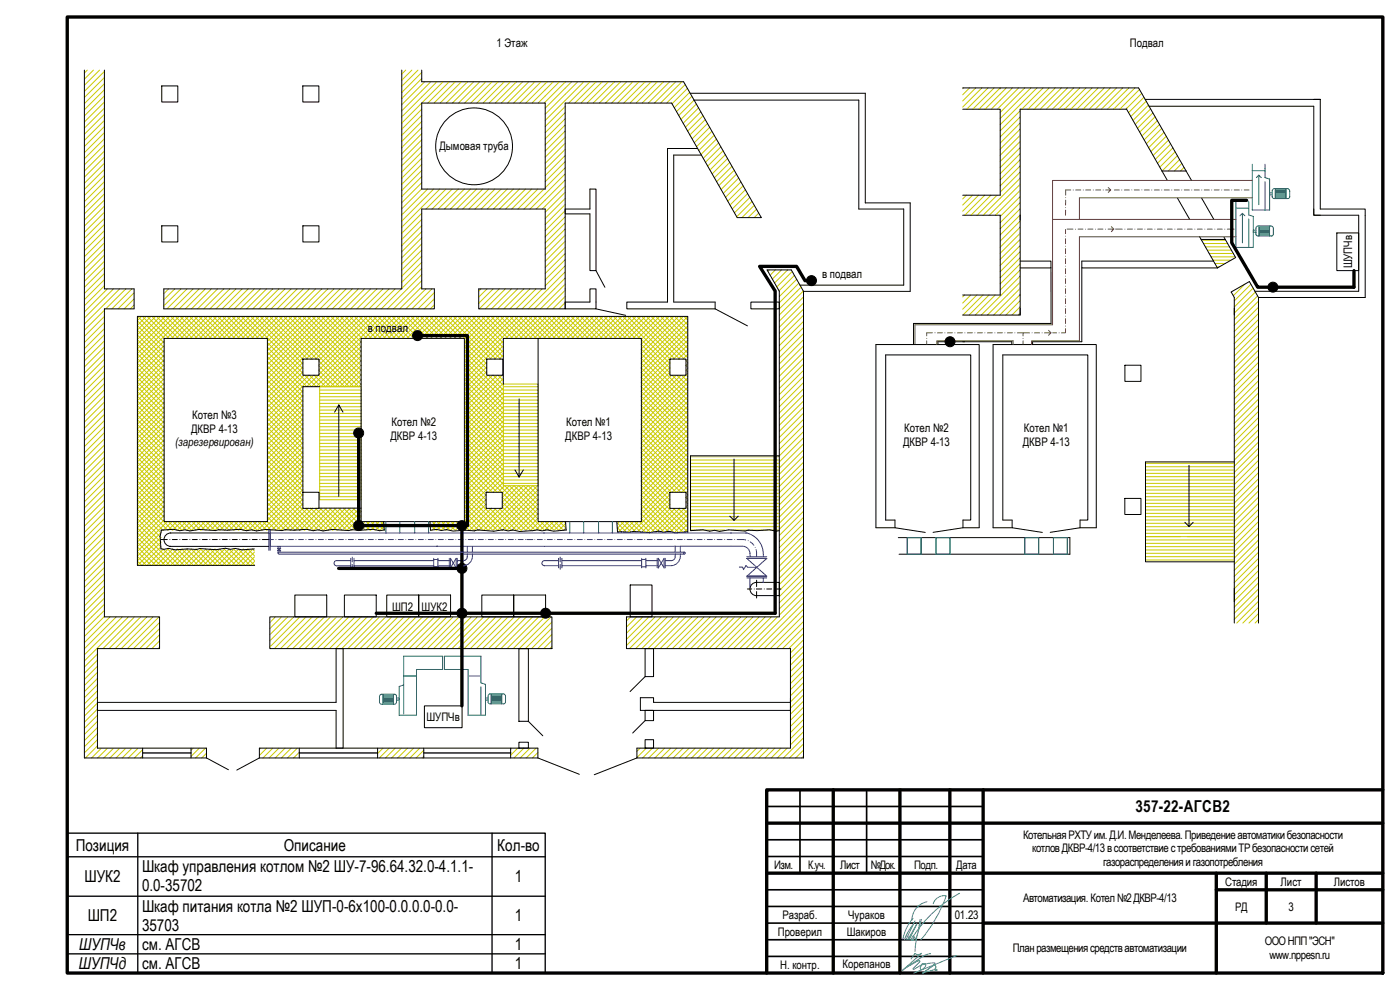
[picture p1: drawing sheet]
<svg xmlns="http://www.w3.org/2000/svg" width="420mm" height="297mm" viewBox="0 0 420 297" stroke-linecap="round" stroke-linejoin="round" font-family="sans-serif">
<defs><g id="words">
<g font-size="4.9">
<text x="340.8" y="243.7">357-22-АГСВ2</text>
<text x="22.7" y="255.5">Позиция</text>
<text x="85.2" y="255.5">Описание</text>
<text x="149.2" y="255.5">Кол-во</text>
<text x="42.6" y="261.7">Шкаф управления котлом №2 ШУ-7-96.64.32.0-4.1.1-</text>
<text x="25.3" y="264.6">ШУК2</text>
<text x="42.6" y="267.4">0.0-35702</text>
<text x="154.5" y="264.8">1</text>
<text x="42.6" y="273.5">Шкаф питания котла №2 ШУП-0-6х100-0.0.0.0-0.0-</text>
<text x="26.3" y="276.4">ШП2</text>
<text x="42.6" y="279.3">35703</text>
<text x="154.5" y="276.4">1</text>
<text x="23.7" y="285.1">ШУПЧв</text>
<text x="42.6" y="285.1">см. АГСВ</text>
<text x="154.5" y="285.1">1</text>
<text x="23.7" y="290.8">ШУПЧд</text>
<text x="42.6" y="290.8">см. АГСВ</text>
<text x="154.5" y="290.8">1</text>
</g>
<g font-size="3.5">
<text x="149" y="14">1 Этаж</text>
<text x="339.1" y="14">Подвал</text>
<text x="131.9" y="45.1">Дымовая труба</text>
<text x="246.7" y="83.5">в подвал</text>
<text x="405.8" y="80.5" transform="rotate(-90 405.8 80.5)">ШУПЧв</text>
<text x="110.4" y="99.5">в подвал</text>
<text x="57.7" y="125.7">Котел №3</text>
<text x="57.3" y="129.8">ДКВР 4-13</text>
<text x="117.2" y="132">ДКВР 4-13</text>
<text x="117.5" y="127.8">Котел №2</text>
<text x="169.6" y="132">ДКВР 4-13</text>
<text x="170" y="127.8">Котел №1</text>
<text x="271.4" y="129.7">Котел №2</text>
<text x="307.3" y="129.6">Котел №1</text>
<text x="52.6" y="134">(зарезервирован)</text>
<text x="271" y="133.8">ДКВР 4-13</text>
<text x="307" y="133.7">ДКВР 4-13</text>
<text x="117.7" y="183.2">ШП2</text>
<text x="126.5" y="183.2">ШУК2</text>
<text x="128" y="216.4">ШУПЧв</text>
<text x="307.1" y="251.6">КотельнаяРХТУим.Д.И.Менделеева.Приведениеавтоматикибезопасности</text>
<text x="309.8" y="255.7">котловДКВР-4/13всоответствиестребованиямиТРбезопасностисетей</text>
<text x="232.4" y="260.7">Изм.</text>
<text x="242.6" y="260.7">К.уч.</text>
<text x="252.2" y="260.7">Лист</text>
<text x="261.4" y="260.7">№Док.</text>
<text x="274.4" y="260.7">Подп.</text>
<text x="287" y="260.7">Дата</text>
<text x="331.1" y="259.8">газораспределенияигазопотребления</text>
<text x="367.7" y="265.7">Стадия</text>
<text x="384.3" y="265.7">Лист</text>
<text x="400.3" y="265.7">Листов</text>
<text x="234.8" y="275.8">Разраб.</text>
<text x="254.6" y="275.7">Чураков</text>
<text x="286.5" y="275.8">01.23</text>
<text x="307" y="270.7">Автоматизация. Котел№2ДКВР-4/13</text>
<text x="370.7" y="273.2">РД</text>
<text x="386.7" y="273.2">3</text>
<text x="233.4" y="280.7">Проверил</text>
<text x="254.1" y="280.7">Шакиров</text>
<text x="304" y="285.7">Планразмещениясредствавтоматизации</text>
<text x="379.5" y="283.6">ОООНПП&quot;ЭСН&quot;</text>
<text x="380.9" y="287.8">www.nppesn.ru</text>
<text x="234.1" y="290.6">Н. контр.</text>
<text x="252.9" y="290.6">Корепанов</text>
</g>
</g></defs>
<g fill="none" stroke="#000" stroke-width="1">
<path d="M20.2 5.1h394.8v286.9h-394.8zM374.1 60.1h-4.4v12.7l7.8 13.4h4.5M242 84.2h-.4l-2.5-4.3h-11.1l4.6 7.4v96.7h-67.4M406.3 81.2v5h-22.8M126.8 100.7h13.5v57h-31.2M284.4 102.5h.7M107.6 131.4v26.3M138.6 159.2v52.6M101.6 170.5h35.5M112.9 184h24.2M138.6 184h25.1M250.1 237v55"/>
<path d="M270.1 237v55M285.1 237v55M295.1 237v55M415 237h-184.9v55M230.1 247h184.9M230.1 262h184.9M295.1 277h119.9M365 262v30M365 267h50M380 262v15M395 262v15"/>
</g>
<path d="M240.1 237v25M260.1 237v25M230.1 242h65M230.1 252h65M230.1 257h65M230.1 267h65M230.1 277h65M230.1 272h65M230.1 287h65M230.1 282h65" fill="none" stroke="#000" stroke-width=".5"/>
<g fill="none" stroke="#3dad99" stroke-width=".3">
<path d="M274 275.5a13 13 0 0 0-3 6.4M274.2 277.2a15 15 0 0 0-2.7 4.8M274.6 276.3l-2.7 5.6M275.6 279.6l-.7 2.9-.3 3M276.1 275.9l-.5 3.7M276.5 275.8l-.9 3.8M278.2 270.6a5.6 5.6 0 0 0-4.5 5.5M280.1 271.1a3.5 3.5 0 0 1 3.9-2.3 42.7 42.7 0 0 1-7.7 13.2M288 268a38.6 38.6 0 0 0-13.8 12.8M271.9 290.3l4-2.1 .1 .4-2 2.2h.3l2.1-1.3-.2 1 .1 .3 .3 .1 .8-.5a.66 .66 0 0 0 .4-1 .66 .66 0 0 0-1.1 0l3.4-.5h.5v.3l-3.7 2.8M272.2 281l.5 .1 .2 .6M272.9 281.9l2.3-4.7-2.8 4.8"/>
<path d="M273.6 281.6l-.2 .4M274 280.8a.64 .64 0 0 1 .2 .7 .64 .64 0 0 1-.6 .4zM274.1 281.6l-.7 .4M274.3 281l-.1 1.1M275.3 280.4l-.7 1.7M277 292l3.2-2.3a.46 .46 0 0 1 .5 0 .46 .46 0 0 1 .2 .6l-.3 .6 .3 .4a.26 .26 0 0 0 .3-.3 .26 .26 0 0 0-.4-.2l-4 1.2M279.3 286.2l-1.9 .5-6.5 4.4 5.7-5.1a1.59 1.59 0 0 1-2 .1l-1.2 1.6M287 286.8l-12.8 5.2"/>
</g>
<g fill="none" stroke="#caca00" stroke-width=".3">
<path d="M26.2 21l-.9 .9M28 21l-2.7 2.7M29.9 21l-4.6 4.6M31.3 39.8l-6 6M31.3 38l-6 6M31.3 36.1l-6 6M31.3 34.3l-6 6M31.3 32.4l-6 6M31.3 30.6l-6 6M31.3 28.8l-6 6M31.3 26.9l-6 6M31.3 25.1l-6 6"/>
<path d="M31.3 23.3l-6 6M31.3 21.4l-6 6M121.8 21l-1.2 1.2M123.6 21l-3 3.1M125.4 21l-4.8 4.9M126.6 36.4l-6 6M126.6 34.6l-6 6M126.6 23.6l-6 6M126.6 21.7l-6 6M126.6 38.3l-6 6M126.6 32.8l-6 6M127.5 24.5l-6.9 6.9"/>
<path d="M129.3 24.5l-8.7 8.8M131.1 24.5l-10.5 10.6M133 24.5l-12.4 12.4M134.8 24.5l-6.4 6.4M136.6 24.5l-6.4 6.4M138.5 24.5l-6.4 6.4M140.3 24.5l-6.4 6.4M142.2 24.5l-6.4 6.4M144 24.5l-6.4 6.4M145.8 24.5l-6.4 6.4M147.7 24.5l-6.4 6.4M149.5 24.5l-6.4 6.4"/>
<path d="M151.4 24.5l-6.4 6.4M153.2 24.5l-6.4 6.4M155 24.5l-6.4 6.4M156.9 24.5l-6.4 6.4M158.7 24.5l-6.4 6.4M160.5 24.5l-6.4 6.4M162.4 24.5l-6.4 6.4M164.2 24.5l-6.4 6.4M166 24.5l-6.4 6.4M167.9 24.5l-6.4 6.4M169.6 39.3l-6 6M169.6 37.5l-6 6"/>
<path d="M169.6 33.8l-6 6M169.6 32l-6 6M169.6 35.6l-6 6M169.7 24.5l-6.4 6.4M171.6 24.5l-8 7.9M173.4 24.5l-9.8 9.8M175.2 24.5l-11.6 11.6M177.1 24.5l-6.4 6.4M178.9 24.5l-6.4 6.4M180.8 24.5l-6.4 6.4M182.6 24.5l-6.4 6.4M184.4 24.5l-6.4 6.4"/>
<path d="M186.3 24.5l-6.4 6.4M188.1 24.5l-6.4 6.4M189.9 24.5l-6.4 6.4M191.8 24.5l-6.4 6.4M193.6 24.5l-6.4 6.4M195.4 24.5l-6.4 6.4M197.3 24.5l-6.4 6.4M199.1 24.5l-6.4 6.4M201 24.5l-6.4 6.4M202.8 24.5l-6.4 6.4M204.6 24.5l-6.4 6.4M205.6 25.4l-5.5 5.5"/>
<path d="M206.3 26.5l-4.6 4.6M207 27.7l-4.6 4.6M207.7 28.9l-4.7 4.6M208.3 30l-4.6 4.6M209 31.2l-4.6 4.6M209.6 32.4l-4.6 4.6M210.3 33.5l-4.6 4.7M211 34.7l-4.6 4.6M211.7 35.9l-4.7 4.6M212.3 37l-4.6 4.7M213 38.2l-4.6 4.6M213.7 39.4l-4.6 4.6"/>
<path d="M289.2 26.4l-.3 .2M291 26.4l-2.1 2M292.8 26.4l-3.9 3.9M294.7 26.4l-5.8 5.7M296.5 26.4l-6.4 6.4M298.4 26.4l-6.5 6.4M300.2 26.4l-6.4 6.4M300.2 26.4h.1M302 26.4l-6.4 6.4M303.9 26.4l-6.4 6.4M305.7 26.4l-6.4 6.4M306.2 38.8l-6 6"/>
<path d="M306.2 36.9l-6 6M306.2 35.1l-6 6M306.2 33.3l-6 5.9M307.5 26.4l-7.3 7.3M309.4 26.4l-9.2 9.2M311.2 26.4l-11 11M313 26.4l-6.3 6.4M314.9 26.4l-6.4 6.4M316.7 26.4l-6.4 6.4M318.6 26.4l-6.4 6.4M320.4 26.4l-6.4 6.4M322.2 26.4l-6.4 6.4"/>
<path d="M324.1 26.4l-6.4 6.4M325.9 26.4l-6.4 6.4M327.8 26.4l-6.5 6.4M329.6 26.4l-6.4 6.4M331.4 26.4l-6.4 6.4M333.3 26.4l-6.4 6.4M335.1 26.4l-6.4 6.4M336.9 26.4l-6.4 6.4M338.1 30.7l-2 2.1M338.4 32.2l-.2 .3M338.8 26.4l-6.4 6.4M340.6 26.4l-6.4 6.4"/>
<path d="M342 26.8l-3.9 3.9M342.7 28l-4.8 4.8M343.3 29.2l-4.6 4.6M344 30.4l-4.6 4.6M344.6 31.5l-4.6 4.6M345.3 32.7l-4.6 4.6M346 33.9l-4.6 4.6M346.7 35l-4.7 4.6M347.3 36.2l-4.6 4.6M348 37.4l-4.6 4.6M348.7 38.5l-4.6 4.6M349.3 39.7l-4.6 4.6"/>
<path d="M31.3 58.2l-6 6M31.3 56.3l-6 6M31.3 54.5l-6 6M31.3 52.7l-6 6M31.3 50.8l-6 6M31.3 49l-6 6M31.3 47.1l-6 6M31.3 45.3l-6 6M31.3 43.5l-6 6M31.3 41.6l-6 6M126.6 56.7l-6 6M126.6 53l-6 6"/>
<path d="M126.6 51.1l-6 6.1M126.6 47.5l-6 6M126.6 45.6l-6 6M126.6 42l-6 6M126.6 40.1l-6 6M126.6 43.8l-6 6M126.6 54.8l-6 6M126.6 49.3l-6 6M128.3 56.7l-7.7 7.8M130.2 56.7l-9.6 9.6M132 56.7l-11.4 11.5M133.8 56.7l-5.9 6"/>
<path d="M135.7 56.7l-6 6M137.5 56.7l-6 6M139.3 56.7l-5.9 6M141.2 56.7l-6 6M143 56.7l-6 6M144.9 56.7l-6 6M146.7 56.7l-6 6M148.5 56.7l-6 6M150.4 56.7l-6 6M152.2 56.7l-6 6M154.1 56.7l-6 6M155.9 56.7l-6 6"/>
<path d="M157.7 56.7l-6 6M159.6 56.7l-6 6M161.4 56.7l-6 6M163.2 56.7l-5.9 6M169.6 59.5l-6 6M169.6 55.9l-6.8 6.8M169.6 50.4l-6 5.9M169.6 48.5l-6 6M169.6 44.8l-6 6M169.6 54l-8.7 8.7M169.6 46.7l-6 6M169.6 43l-6 6"/>
<path d="M169.6 41.1l-6 6.1M169.6 52.2l-10.5 10.5M169.6 57.7l-6 6M214.3 40.6l-4.6 4.6M215 41.7l-4.6 4.6M215.7 42.9l-4.6 4.6M216.3 44.1l-4.6 4.6M217 45.2l-4.6 4.6M217.7 46.4l-4.6 4.6M218.3 47.6l-4.6 4.6M219 48.7l-4.6 4.6M219.7 49.9l-4.6 4.6"/>
<path d="M220.4 51.1l-4.7 4.6M221 52.2l-4.6 4.7M221.7 53.4l-4.6 4.6M222.4 54.6l-4.6 4.6M223 55.8l-4.6 4.6M223.7 56.9l-4.6 4.6M224.4 58.1l-4.6 4.6M225 59.2l-4.6 4.7M290 58.6l-1.1 1.1M291.9 58.6l-3 2.9M293.7 58.6l-4.8 4.8M295.5 58.6l-6 6"/>
<path d="M297.4 58.6l-6 6M299.2 58.6l-6 6M306.2 57.1l-7.5 7.5M306.2 55.3l-9.3 9.3M306.2 53.5l-11.1 11.1M306.2 49.8l-6 6M306.2 47.9l-6 6.1M306.2 44.3l-6 6M306.2 42.4l-6 6M306.2 59l-6 6M306.2 51.6l-6 6M306.2 46.1l-6 6"/>
<path d="M306.2 40.6l-6 6M350 40.9l-4.6 4.6M350.7 42l-4.6 4.7M351.3 43.2l-4.6 4.6M352 44.4l-4.6 4.6M352.7 45.6l-4.6 4.6M353.3 46.7l-4.5 4.6M354 47.9l-3.4 3.4M354.7 49l-2.3 2.3M355.4 50.2l-1.1 1.1M31.3 78.4l-6 6M31.3 76.5l-6 6.1"/>
<path d="M31.3 74.7l-6 6M31.3 72.9l-6 6M31.3 71l-6 6M31.3 69.2l-6 6M31.3 67.4l-6 6M31.3 65.5l-6 6M31.3 63.7l-6 6M31.3 61.8l-6 6M31.3 60l-6 6M126.6 76.9l-6 6M126.6 75l-6 6M126.6 71.4l-6 6"/>
<path d="M126.6 69.5l-6 6M126.6 64l-6 6M126.6 78.7l-6 6M126.6 65.8l-6 6M126.6 73.2l-6 6M126.6 67.7l-6 6M169.6 72.4l-6 6M169.6 66.9l-6 6M169.6 65l-6 6M169.6 61.4l-6 6M169.6 79.8l-6 5.9M169.6 77.9l-6 6"/>
<path d="M169.6 74.2l-6 6M169.6 68.7l-6 6M169.6 76.1l-6 6M169.6 70.6l-6 6M169.6 63.2l-6 6M225.7 60.4l-4.6 4.6M226.4 61.6l-3.7 3.7M227 62.8l-2.5 2.5M227.7 63.9l-1.4 1.4M228.4 65.1l-.2 .2M306.2 79.2l-6 6M306.2 77.3l-6 6.1"/>
<path d="M306.2 75.5l-6 6M306.2 73.7l-6 6M306.2 71.8l-6 6M306.2 70l-6 6M306.2 68.2l-6 6M306.2 66.3l-6 6M306.2 64.5l-6 6M306.2 62.7l-6 5.9M306.2 60.8l-6 6M360.6 72.1h7.2M361.2 73.1h7.2M361.7 74.1h7.3"/>
<path d="M362.3 75.1h7.3M362.9 76.1h7.2M363.5 77.1h7.2M364 78.1h5.5M364.6 79.1h3.1M31.3 98.6l-6 6M31.3 96.8l-6 6M31.3 94.9l-6 6M31.3 93.1l-6 6M31.3 85.7l-6 6M31.3 83.9l-6 6M31.3 82.1l-6 6"/>
<path d="M31.3 80.2l-6 6M32.2 86.7l-6.9 6.9M34.1 86.7l-8.8 8.7M35.9 86.7l-10.6 10.5M37.7 86.7l-6 6M39.6 86.7l-6 6M40.2 87.8l-4.8 4.9M40.2 89.7l-2.9 3M40.2 91.5l-1.1 1.2M41.2 96.3l8.1 8M41.2 97.7l8.1 8M41.2 99.1l8.1 8"/>
<path d="M41.3 94.9l8 8M42.5 94.9l-1.3 1.3M42.7 94.9l6.6 6.6M43.9 94.9l-2.7 2.7M44.1 94.9l6.6 6.6M45.3 94.9l-4.1 4.1M45.6 94.9l6.5 6.6M46.7 94.9l-5.5 5.5M47 94.9l6.6 6.6M48.1 94.9l-6.9 6.9M48.4 94.9l6.6 6.6M49.6 94.9l-8.4 8.4"/>
<path d="M49.8 94.9l6.6 6.6M50.6 86.7l-1.4 1.4M51 94.9l-9.8 9.8M51.2 94.9l6.6 6.6M52.4 94.9l-11.2 11.2M52.4 86.7l-3.2 3.3M52.6 94.9l6.6 6.6M53.8 94.9l-12.6 12.6M54 94.9l6.6 6.6M54.3 86.7l-5.1 5.1M55.2 94.9l-14 14M55.4 94.9l6.6 6.6"/>
<path d="M56.1 86.7l-6 6M56.6 94.9l-6.6 6.6M56.9 94.9l6.5 6.6M58 86.7l-6 6M58 94.9l-6.6 6.6M58.3 94.9l6.6 6.6M59.4 94.9l-6.5 6.6M59.7 94.9l6.6 6.6M59.8 86.7l-6 6M60.9 94.9l-6.6 6.6M61.1 94.9l6.6 6.6M61.6 86.7l-6 6"/>
<path d="M62.3 94.9l-6.6 6.6M62.5 94.9l6.6 6.6M63.5 86.7l-6 6M63.7 94.9l-6.6 6.6M63.9 94.9l6.6 6.6M65.1 94.9l-6.6 6.6M65.3 86.7l-6 6M65.3 94.9l6.6 6.6M66.5 94.9l-6.6 6.6M66.7 94.9l6.7 6.6M67.2 86.7l-6.1 6M67.9 94.9l-6.6 6.6"/>
<path d="M68.2 94.9l6.5 6.6M69 86.7l-6 6M69.4 94.9l-6.7 6.6M69.6 94.9l6.6 6.6M70.7 94.9l-6.5 6.6M70.8 86.7l-6 6M71 94.9l6.6 6.6M72.2 94.9l-6.6 6.6M72.4 94.9l6.6 6.6M72.7 86.7l-6 6M73.6 94.9l-6.6 6.6M73.8 94.9l17.1 17.1"/>
<path d="M74.5 86.7l-6 6M75 94.9l-6.6 6.6M75.2 94.9l15.7 15.7M76.3 86.7l-6 6M76.4 94.9l-6.6 6.6M76.7 94.9l14.2 14.3M77.8 94.9l-6.6 6.6M78.1 94.9l12.8 12.9M78.2 86.7l-6 6M79.2 94.9l-6.5 6.6M79.5 94.9l12.9 12.9M80 86.7l-6 6"/>
<path d="M80.7 94.9l-6.6 6.6M80.9 94.9l12.9 12.9M81.8 86.7l-6 6M82.1 94.9l-6.6 6.6M82.3 94.9l12.9 12.9M83.5 94.9l-6.6 6.6M83.7 86.7l-6 6M83.7 94.9l21.1 21.1 3.6-3.6M84.9 94.9l-6.6 6.6M85.1 94.9l21.1 21.1 2.2-2.1M85.5 86.7l-6 6M86.3 94.9l-6.6 6.6"/>
<path d="M86.5 94.9l21.1 21.1 .8-.7M87.4 86.7l-6 6M87.7 94.9l-7.4 7.5M88 94.9l20.4 20.5M89.1 94.9l-8.8 8.9M89.2 86.7l-6 6M89.4 94.9l19 19M90.5 94.9l-10.2 10.3M90.8 94.9l17.6 17.6M91 86.7l-6 6M92 94.9l-11.7 11.7M92.2 94.9l16.2 16.2"/>
<path d="M92.9 86.7l-6 6M93.4 94.9l-13.1 13.2M93.6 94.9l14.8 14.8M94.7 86.7l-6 6M94.8 94.9l-14.5 14.6M95 94.9l13.4 13.4M96.2 94.9l-15.9 16M96.4 94.9l12 12M96.6 86.7l-6.1 6M97.6 94.9l-17.3 17.4M97.8 94.9l10.6 10.6M98.4 86.7l-6 6"/>
<path d="M99 94.9l-18.7 18.8M99.3 94.9l9.1 9.2M100.2 86.7l-6 6M100.4 94.9l-20.1 20.2M100.7 94.9l7.7 7.7M101.9 94.9l-21.6 21.6M102.1 86.7l-6 6M102.1 94.9l6.6 6.6M103.3 94.9l-23 23.1M103.5 94.9l6.6 6.6M103.9 86.7l-6 6M104.7 94.9l-12.9 12.9"/>
<path d="M104.9 94.9l6.6 6.6M105.7 86.7l-6 6M106.1 94.9l-12.9 12.9M106.3 94.9l6.6 6.6M107.5 94.9l-12.9 12.9M107.6 86.7l-6 6M107.7 94.9l6.6 6.6M108.9 94.9l-13.2 13.2M109.2 94.9l6.5 6.6M109.4 86.7l-6 6M110.3 94.9l-14.6 14.6M110.6 94.9l6.6 6.6"/>
<path d="M111.2 86.7l-5.9 6M111.7 94.9l-16 16.1M112 94.9l6.6 6.6M113.1 86.7l-6 6M113.2 94.9l-17.5 17.5M113.4 94.9l6.6 6.6M114.6 94.9l-21.1 21.1-13.2-13.2M114.8 94.9l6.6 6.6M114.9 86.7l-6 6M116 94.9l-6.6 6.6M116.2 94.9l6.6 6.6M116.8 86.7l-6 6"/>
<path d="M117.4 94.9l-6.6 6.6M117.6 94.9l6.6 6.6M118.6 86.7l-6 6M118.8 94.9l-6.6 6.6M119.1 94.9l6.6 6.6M120.2 94.9l-6.6 6.6M120.4 86.7l-6 6M120.5 94.9l6.6 6.6M121.7 94.9l-6.6 6.6M121.9 94.9l6.6 6.6M123.1 94.9l-6.6 6.6M123.3 94.9l6.6 6.6"/>
<path d="M124.5 94.9l-6.6 6.6M124.7 94.9l6.6 6.6M125.9 94.9l-6.6 6.6M126.1 94.9l6.6 6.6M126.6 82.4l-10.3 10.3M126.6 84.2l-8.5 8.5M126.6 86.1l-6.7 6.6M126.6 80.5l-6 6.1M127.3 94.9l-6.6 6.6M127.5 94.9l6.6 6.6M127.8 86.7l-6 6M128.7 94.9l-6.6 6.6"/>
<path d="M129 94.9l6.5 6.6M129.6 86.7l-6 6M130.1 94.9l-6.6 6.6M130.4 87.8l-4.9 4.9M130.4 89.6l-3.1 3.1M130.4 91.5l-1.3 1.2M130.4 94.9l6.6 6.6M131.5 94.9l-6.5 6.6M131.8 94.9l6.6 6.6M133 94.9l-6.6 6.6M133.2 94.9l12.9 12.9M134.4 94.9l-6.6 6.6"/>
<path d="M134.6 94.9l12.8 12.8M135.8 94.9l-6.6 6.6M136 94.9l12.8 12.8M137.2 94.9l-6.6 6.6M137.4 94.9l12.8 12.8M138.6 94.9l-6.6 6.6M138.8 94.9l12.1 12.1M140 94.9l-6.6 6.6M140.3 94.9l10.6 10.7M141.4 94.9l-6.6 6.6M141.7 94.9l9.2 9.3M142.8 94.9l-6.5 6.6"/>
<path d="M143.1 94.9l7.8 7.9M144.3 94.9l-6.6 6.6M144.3 86.7l-.6 .6M144.5 94.9l6.6 6.6M145.7 94.9l-6.6 6.6M145.9 94.9l6.6 6.6M146.2 86.7l-2.5 2.5M147.1 94.9l-7.7 7.8M147.3 94.9l6.6 6.6M148 86.7l-4.3 4.3M148.5 94.9l-9.1 9.2M148.7 94.9l6.6 6.6"/>
<path d="M149.8 86.7l-6 6M149.9 94.9l-10.5 10.6M150.1 94.9l6.6 6.6M151.3 94.9l-11.9 12M151.6 94.9l6.6 6.6M151.7 86.7l-6 6M152.7 94.9l-13.3 13.4M153 94.9l6.6 6.6M153.5 86.7l-6 6M154.2 94.9l-14.8 14.8M154.4 94.9l6.6 6.6M155.4 86.7l-6.1 6"/>
<path d="M155.6 94.9l-16.2 16.2M155.8 94.9l6.6 6.6M157 94.9l-17.6 17.7M157.2 86.7l-6 6M157.2 94.9l6.6 6.6M158.4 94.9l-6.6 6.6M158.6 94.9l6.6 6.6M159 86.7l-6 6M159.8 94.9l-6.6 6.6M160.1 94.9l6.5 6.6M160.9 86.7l-6 6M161.2 94.9l-6.6 6.6"/>
<path d="M161.5 94.9l6.6 6.6M162.6 94.9l-6.5 6.6M162.7 86.7l-6 6M162.9 94.9l6.6 6.6M164.1 94.9l-6.6 6.6M164.3 94.9l6.6 6.6M165.5 94.9l-6.6 6.6M165.7 94.9l6.6 6.6M166.9 94.9l-6.6 6.6M167.1 94.9l6.6 6.6M168.3 94.9l-6.6 6.6M168.5 94.9l6.6 6.6"/>
<path d="M169.6 81.6l-11.1 11.1M169.6 83.4l-9.2 9.3M169.6 85.3l-7.4 7.4M169.6 87.1l-5.5 5.6M169.6 88.9l-3.7 3.8M169.6 90.8l-1.9 1.9M169.6 92.6v.1M169.7 94.9l-6.6 6.6M169.9 94.9l6.6 6.6M171.1 94.9l-6.6 6.6M171.4 94.9l6.6 6.6M172.5 94.9l-6.6 6.6"/>
<path d="M172.8 94.9l6.6 6.6M173.9 94.9l-6.5 6.6M174.2 94.9l6.6 6.6M175.4 94.9l-6.6 6.6M175.6 94.9l6.6 6.6M176.8 94.9l-6.6 6.6M177 94.9l6.6 6.6M178.2 94.9l-6.6 6.6M178.4 94.9l6.6 6.6M179.6 94.9l-6.6 6.6M179.8 94.9l6.6 6.6M181 94.9l-6.6 6.6"/>
<path d="M181.3 94.9l6.5 6.6M182.4 94.9l-6.6 6.6M182.7 94.9l6.6 6.6M183.8 94.9l-6.6 6.6M184.1 94.9l6.6 6.6M185.3 94.9l-6.6 6.6M185.5 94.9l6.6 6.6M186.7 94.9l-6.6 6.6M186.9 94.9l14.2 14.2M188.1 94.9l-6.6 6.6M188.3 94.9l12.8 12.8M189.5 94.9l-6.6 6.6"/>
<path d="M189.7 94.9l12.8 12.8M190.9 94.9l-6.6 6.6M191.1 94.9l12.9 12.8M192.3 94.9l-6.6 6.6M192.6 94.9l8.5 8.5M193.7 94.9l-6.6 6.6M194 94.9l12.4 12.5M195.1 94.9l-6.5 6.6M195.4 94.9l11 11.1M196.6 94.9l-6.6 6.6M196.8 94.9l9.6 9.6M198 94.9l-6.6 6.6"/>
<path d="M198.2 94.9l8.2 8.2M199.4 94.9l-6.9 7 8.6 8.6M199.6 94.9l6.8 6.8M200.8 94.9l-8.3 8.4M201 94.9l5.4 5.4M202.2 94.9l-9.7 9.8M202.4 94.9l4 4M203.6 94.9l-11.1 11.2M203.9 94.9l2.5 2.6M205.1 94.9l-12.6 12.6M205.3 94.9l.6 .6M205.9 95.5l.5 .6"/>
<path d="M205.9 95.5l-13.4 13.4M206.4 97.8l-5.4 5.4M206.4 99.2l-13.9 14M206.4 96.4l-5.4 5.4M206.4 95l-.5 .5M230.9 81l-.4 .4M232.7 81l-1.6 1.6M234.5 81l-2.7 2.7M235.5 87.4l-1.6 1.6M236.4 81l-3.9 3.9M237.7 81.5l-4.6 4.6M238.4 82.6l-4.6 4.6"/>
<path d="M239.1 83.8l-3.6 3.6M239.2 87.4l-5.3 5.3M239.7 85l-5.8 5.8M240.4 86.1l-1.2 1.3M241.1 87.3l-7.2 7.2M241.1 90.9l-7.2 7.3M241.1 89.1l-7.2 7.3M241.1 98.3l-7.2 7.2M241.1 96.4l-7.2 7.3M241.1 92.8l-7.2 7.2M241.1 94.6l-7.2 7.3M289.5 88.5l-.6 .6"/>
<path d="M291.3 88.5l-2.4 2.4M293.2 88.5l-4.3 4.3M295 88.5l-6 6M296.8 88.5l-6 6M298.7 88.5l-6 6M306.2 93.9l-.7 .6M306.2 92.1l-2.5 2.4M306.2 90.2l-4.3 4.3M306.2 88.4l-6.2 6.1M306.2 86.5l-8 8M306.2 84.7l-9.9 9.8M306.2 81l-6 6"/>
<path d="M306.2 82.9l-11.7 11.6M365.2 80.1h.8M373.6 85.3l-3.5 3.4M375.4 85.3l-5 5M376.1 86.4l-5.7 5.7M376.8 87.6l-6.4 6.3M377.4 88.8l-7 7M377.7 99.5l-7.3 7.3M377.7 97.7l-7.3 7.3M377.7 95.9l-7.3 7.2M377.7 94l-7.3 7.3M377.7 92.2l-7.3 7.3"/>
<path d="M377.7 90.4l-7.3 7.2M31.3 118.8l-6 6M31.3 117l-6 6M31.3 115.1l-6 6M31.3 113.3l-6 6M31.3 111.5l-6 6M31.3 109.6l-6 6M31.3 107.8l-6 6M31.3 106l-6 6M31.3 104.1l-6 6M31.3 102.3l-6 6M31.3 100.4l-6 6"/>
<path d="M41.2 100.5l8.1 8M41.2 101.9l8.1 8.1M41.2 103.4l8.1 8M41.2 104.8l8.1 8M41.2 106.2l8.1 8M41.2 107.6l8.1 8M41.2 109l8.1 8M41.2 110.4l8.1 8M41.2 111.8l8.1 8.1M41.2 113.2l8.1 8.1M41.2 114.7l8.1 8M41.2 116.1l8.1 8"/>
<path d="M41.2 117.5l8.1 8M41.2 118.9l8.1 8M49.3 119.3l-8.1 8M49.3 117.8l-8.1 8.1M49.3 116.4l-8.1 8.1M49.3 115l-8.1 8M49.3 113.6l-8.1 8M49.3 112.2l-8.1 8M49.3 110.8l-8.1 8M49.3 109.4l-8.1 8M49.3 108l-8.1 8M49.3 106.5l-8.1 8.1"/>
<path d="M49.3 105.1l-8.1 8M49.3 103.7l-8.1 8M49.3 102.3l-8.1 8M80.3 104.2l11.8 11.8 3.4-3.4M80.3 105.6l10.4 10.4M80.3 107l10.6 10.7M80.3 108.4l10.6 10.7M80.3 109.9l10.6 10.6M80.3 111.3l10.6 10.6M80.3 112.7l10.6 10.6M80.3 114.1l10.6 10.6M80.3 115.5l10.6 10.7"/>
<path d="M80.3 116.9l10.6 10.7M80.3 118.3l10.6 10.7M80.3 119.7l10.6 10.7M90.7 116l.2 .2M90.7 116l-10.4 10.4M90.9 111.5l-10.6 10.7M90.9 110.1l-10.6 10.7M90.9 108.7l-10.6 10.7M90.9 118.6l-10.6 10.7M90.9 117.2l-10.6 10.6M91.3 112.6l-11 11M92.7 112.6l-12.4 12.4"/>
<path d="M94.1 112.6l-3.4 3.4M95.7 108.4l7.7 7.6 5-5M95.9 116h12.5v33.9h-12.5zM95.9 119h12.5M95.9 118h12.5M95.9 117h12.5M95.9 116h12.5M108.4 109.6l-6.4 6.4-6.3-6.2M108.4 108.2l-7.8 7.8-4.9-4.8M108.4 106.8l-9.2 9.2-3.5-3.4M108.4 105.4l-10.7 10.6-3.4-3.4M108.4 104l-12.1 12-3.4-3.4"/>
<path d="M108.4 102.6l-13.5 13.4-3.4-3.4M139.4 102.5l6.7 6.7M139.4 103.9l6.7 6.8M139.4 105.3l6.7 6.8M139.4 106.8l11.7 11.6M139.4 108.2l11.7 11.7M139.4 109.6l11.7 11.7M139.4 111l11.7 11.7M139.4 112.4l11.7 11.7M139.4 113.8l11.7 11.7M139.4 115.3l11.7 11.6M139.4 116.7l11.7 11.7"/>
<path d="M139.4 118.1l11.7 11.7M139.4 119.5l11.7 11.7M146.1 111.5l-6.7 6.7M146.1 110.1l-6.7 6.7M146.1 108.7l-6.7 6.7M146.4 112.6l-7 7M146.6 112.6l4.5 4.4h10.4M147.8 112.6l-8.4 8.4M148 112.6l3.1 3M149.2 112.6l-9.8 9.8M149.4 112.6l1.7 1.6M150.6 112.6l-11.2 11.3"/>
<path d="M150.8 112.6l.3 .2M150.9 106.7l-1.1 1M150.9 102.4l-11.5 11.6M150.9 105.2l-2.5 2.5M150.9 103.8l-3.9 3.9M151.1 115.2h10.4v30.5h-10.4zM151.1 119h10.4M151.1 118h10.4M151.1 116h10.4M151.1 119.2l-11.7 11.7M151.1 117.8l-11.7 11.7M151.1 116.4l-11.7 11.7"/>
<path d="M151.1 115l-11.7 11.7M151.1 113.6l-11.7 11.7M192.5 110.4l13.9 13.9M192.5 109l3.6 3.6M192.5 107.6l5 5M192.5 103.3l8.6 8.6M192.5 106.2l13.9 13.9M192.5 104.8l13.9 13.9M192.5 117.5l13.9 13.9M192.5 116.1l13.9 13.9M192.5 114.6l13.9 14M192.5 113.2l13.9 13.9"/>
<path d="M196.1 112.6l10.3 10.3M197.3 112.6l-4.8 4.8M197.5 112.6l8.9 8.9M198.7 112.6l-6.2 6.2 13.9 14M201 103.4l4.4 4.3M201.1 101.8l-8.6 8.5M201.1 103.2l-8.6 8.6 13.9 14M201.1 108.8l-3.8 3.8M201.1 110.2l-2.4 2.4M201.1 111.7l-8.6 8.5M201.5 112.6l-9 9M201.8 112.6l4.6 4.7"/>
<path d="M202.9 112.6l-10.4 10.5M203.2 112.6l3.2 3.2M204.3 112.6l-11.8 11.9M204.6 112.6l1.8 1.8M205.7 112.6l-13.2 13.3M205.9 109.7l.5 .5M205.9 111.1l.5 .5M205.9 108.3l.5 .5M206.4 116.2l-13.9 13.9M206.4 117.6l-13.9 14M206.4 119l-13.9 13.9M206.4 100.6l-13.9 14"/>
<path d="M206.4 106.3l-1.4 1.4M206.4 104.9l-2.9 2.8M206.4 102.1l-13.9 13.9M206.4 103.5l-4.3 4.2M206.4 112l-.5 .5 .5 .5M206.4 110.6l-.5 .5M206.4 109.1l-.5 .5M206.4 107.7l-.5 .5M206.4 113.4l-13.9 13.9 13.9 14M206.4 114.8l-13.9 13.9 13.9 14M241.1 118.5l-7.2 7.3M241.1 114.8l-7.2 7.3"/>
<path d="M241.1 113l-7.2 7.2M241.1 109.3l-7.2 7.3M241.1 107.5l-7.2 7.2M241.1 116.6l-7.2 7.3M241.1 103.8l-7.2 7.2M241.1 101.9l-7.2 7.3M241.1 111.1l-7.2 7.3M241.1 105.6l-7.2 7.3M241.1 100.1l-7.2 7.3M377.7 119.8l-7.3 7.2M377.7 117.9l-7.3 7.3M377.7 116.1l-7.3 7.2"/>
<path d="M377.7 114.3l-7.3 7.2M377.7 112.4l-7.3 7.3M377.7 110.6l-7.3 7.2M377.7 108.7l-7.3 7.3M377.7 106.9l-7.3 7.3M377.7 105.1l-7.3 7.2M377.7 103.2l-7.3 7.3M377.7 101.4l-7.3 7.2M31.3 139l-6 6M31.3 137.2l-6 6M31.3 135.4l-6 6M31.3 133.5l-6 6"/>
<path d="M31.3 131.7l-6 6M31.3 129.8l-6 6M31.3 128l-6 6M31.3 126.2l-6 6M31.3 124.3l-6 6M31.3 122.5l-6 6M31.3 120.7l-6 5.9M41.2 124.6l8.1 8M41.2 128.8l8.1 8M41.2 134.5l8.1 8M41.2 137.3l8.1 8M41.2 120.3l8.1 8"/>
<path d="M41.2 121.7l8.1 8.1M41.2 123.1l8.1 8.1M41.2 126l8.1 8M41.2 127.4l8.1 8M41.2 130.2l8.1 8M41.2 131.6l8.1 8.1M41.2 133l8.1 8.1M41.2 135.9l8.1 8M41.2 138.7l8.1 8M49.3 137.6l-8.1 8M49.3 139l-8.1 8.1M49.3 136.2l-8.1 8.1"/>
<path d="M49.3 134.8l-8.1 8M49.3 133.4l-8.1 8M49.3 132l-8.1 8M49.3 130.6l-8.1 8M49.3 129.1l-8.1 8.1M49.3 127.7l-8.1 8.1M49.3 126.3l-8.1 8M49.3 124.9l-8.1 8M49.3 123.5l-8.1 8M49.3 122.1l-8.1 8M49.3 120.7l-8.1 8M80.3 121.2l10.6 10.6"/>
<path d="M80.3 122.6l10.6 10.6M80.3 124l10.6 10.6M80.3 125.4l10.6 10.6M80.3 126.8l10.6 10.7M80.3 128.2l10.6 10.7M80.3 129.6l10.6 10.7M80.3 131.1l10.6 10.6M80.3 132.5l10.6 10.6M80.3 133.9l10.6 10.6M80.3 135.3l10.6 10.6M80.3 136.7l10.6 10.6M80.3 138.1l10.6 10.7"/>
<path d="M80.3 139.5l10.6 10.7M90.9 139.8l-10.6 10.7M90.9 138.4l-10.6 10.7M90.9 137l-10.6 10.6M90.9 135.6l-10.6 10.6M90.9 134.2l-10.6 10.6M90.9 132.8l-10.6 10.6M90.9 131.3l-10.6 10.7M90.9 129.9l-10.6 10.7M90.9 128.5l-10.6 10.6M90.9 127.1l-10.6 10.6M90.9 125.7l-10.6 10.6"/>
<path d="M90.9 124.3l-10.6 10.6M90.9 122.9l-10.6 10.6M90.9 121.5l-10.6 10.6M90.9 120l-10.6 10.7M95.9 139h12.5M95.9 138h12.5M95.9 137h12.5M95.9 136h12.5M95.9 135h12.5M95.9 134h12.5M95.9 133h12.5M95.9 132h12.5"/>
<path d="M95.9 131h12.5M95.9 130h12.5M95.9 129h12.5M95.9 128h12.5M95.9 127h12.5M95.9 126h12.5M95.9 125h12.5M95.9 124h12.5M95.9 123h12.5M95.9 122h12.5M95.9 121h12.5M95.9 120h12.5"/>
<path d="M139.4 129.4l11.7 11.6h10.4M139.4 122.3l11.7 11.7h10.4M139.4 133.6l11.7 11.7M139.4 135l24 24.1M139.4 139.3l8.4 8.4M139.4 125.1l11.7 11.7M139.4 126.6l11.7 11.6M139.4 130.8l11.7 11.7M139.4 120.9l11.7 11.7M139.4 123.7l11.7 11.7M139.4 128l11.7 11.7M139.4 132.2l11.7 11.7"/>
<path d="M139.4 136.5l11.2 11.2M139.4 137.9l9.8 9.8M151.1 138h10.4M151.1 137h10.4M151.1 136h10.4M151.1 135h10.4M151.1 133h10.4M151.1 132h10.4M151.1 131h10.4M151.1 130h10.4M151.1 129h10.4M151.1 128h10.4"/>
<path d="M151.1 127h10.4M151.1 126h10.4M151.1 125h10.4M151.1 124h10.4M151.1 123h10.4M151.1 121h10.4M151.1 120h10.4M151.1 127.7l-11.7 11.7M151.1 137.6l-11.7 11.7M151.1 136.2l-11.7 11.7M151.1 134.8l-11.7 11.7M151.1 133.4l-11.7 11.7"/>
<path d="M151.1 132l-11.7 11.7M151.1 130.6l-11.7 11.6M151.1 129.1l-11.7 11.7M151.1 126.3l-11.7 11.7M151.1 124.9l-11.7 11.7M151.1 123.5l-11.7 11.7M151.1 120.7l-11.7 11.6M161.5 139h-10.4l-11.7 11.7M161.5 122h-10.4l-11.7 11.8M192.5 123.1l13.9 14M192.5 130.2l13.9 13.9M192.5 125.9l13.9 14"/>
<path d="M192.5 124.5l13.9 14M192.5 121.7l13.9 13.9M192.5 120.3l13.9 13.9M192.5 131.6l13.9 13.9M192.5 133l13.9 13.9M192.5 134.4l13.2 13.3M192.5 135.8l11.8 11.9M192.5 137.3l10.4 10.4M192.5 138.7l9 9M206.4 120.4l-13.9 14M206.4 121.9l-13.9 13.9M206.4 123.3l-13.9 13.9"/>
<path d="M206.4 124.7l-13.9 13.9M206.4 126.1l-13.9 13.9M206.4 127.5l-13.9 13.9M206.4 128.9l-13.9 14M206.4 130.3l-13.9 14 13.9 13.9M206.4 138.8l-13.9 13.9M206.4 137.4l-13.9 13.9M206.4 136l-13.9 13.9M206.4 131.7l-13.9 14 13.8 13.9M206.4 134.6l-13.9 13.9M206.4 133.2l-13.9 13.9M207.2 139h26.7"/>
<path d="M207.2 138h26.7M207.2 137h26.7M241.1 120.3l-7.2 7.3M241.1 138.7l-7.2 7.3M241.1 136.9l-7.2 7.2M241.1 133.2l-7.2 7.2M241.1 131.3l-7.2 7.3M241.1 127.7l-7.2 7.2M241.1 125.8l-7.2 7.3M241.1 122.2l-7.2 7.2M241.1 135l-7.2 7.3M241.1 129.5l-7.2 7.3"/>
<path d="M241.1 124l-7.2 7.3M343.8 139h26.6M377.7 140l-7.3 7.2M377.7 138.1l-7.3 7.3M377.7 136.3l-7.3 7.3M377.7 134.5l-7.3 7.2M377.7 132.6l-7.3 7.3M377.7 130.8l-7.3 7.2M377.7 128.9l-7.3 7.3M377.7 127.1l-7.3 7.3M377.7 125.3l-7.3 7.2M377.7 123.4l-7.3 7.3"/>
<path d="M377.7 121.6l-7.3 7.3M31.3 159.2l-6 6M31.3 157.4l-6 6M31.3 155.6l-6 6M31.3 153.7l-6 6M31.3 151.9l-6 6M31.3 150.1l-6 5.9M31.3 148.2l-6 6M31.3 146.4l-6 6M31.3 144.5l-6 6M31.3 142.7l-6 6M31.3 140.9l-6 6"/>
<path d="M41.2 154.2l7.1 7-7.1 7.1M41.2 152.8l7.1 7.1M41.2 155.7l7.1 6.9-7 7M41.2 157.1l7.1 7-5.6 5.5M41.2 158.5l11.2 11.1M41.2 151.4l7.7 7.7M41.2 141.5l8.1 8M41.2 142.9l8.1 8.1M41.2 145.8l8.1 8M41.2 147.2l8.1 8M41.2 148.6l10.5 10.5M41.2 150l9.1 9.1"/>
<path d="M41.2 140.1l8.1 8M41.2 144.3l8.1 8.1M41.2 159.9l9.8 9.7M48.3 159.8l-7.1 7.1M49.3 156l-8.1 8M49.3 154.6l-8.1 8M49.3 153.2l-8.1 8M49.3 150.3l-8.1 8.1M49.3 148.9l-8.1 8.1M49.3 147.5l-8.1 8.1M49.3 146.1l-8.1 8M49.3 144.7l-8.1 8"/>
<path d="M49.3 141.9l-8.1 8M49.3 140.5l-8.1 8M49.3 143.3l-8.1 8M49.3 151.8l-8.1 8M50.2 156.5l-9 8.9M50.6 156.5l2.5 2.6M51.6 156.5l-2.6 2.6M52 156.5l2.6 2.6M53 156.5l-2.5 2.6M53.4 156.5l2.6 2.6M54.4 156.5l-2.5 2.6M54.8 156.5l2.6 2.6"/>
<path d="M55.8 156.5l-2.5 2.6M56.2 156.5l2.6 2.6M57.2 156.5l-2.5 2.6M57.6 156.5l2.6 2.6M58.7 156.5l-2.6 2.6M59.1 156.5l2.5 2.6M60.1 156.5l-2.6 2.6M60.5 156.5l2.5 2.6M61.5 156.5l-2.6 2.6M61.9 156.5l2.5 2.6M62.9 156.5l-2.5 2.6M63.3 156.5l2.6 2.6"/>
<path d="M64.3 156.5l-2.5 2.6M64.7 156.5l2.6 2.6M65.7 156.5l-2.5 2.6M66.1 156.5l2.6 2.6M67.2 156.5l-2.6 2.6M67.5 156.5l2.6 2.6M68.6 156.5l-2.6 2.6M68.9 156.5l2.6 2.6M70 156.5l-2.6 2.6M70.4 156.5l2.5 2.6M71.4 156.5l-2.6 2.6M71.8 156.5l2.5 2.6"/>
<path d="M72.8 156.5l-2.6 2.6M73.2 156.5l2.5 2.6M74.2 156.5l-2.5 2.6M74.6 156.5l2.6 2.6M75.6 156.5l-2.5 2.6M76 156.5l2.6 2.6M77 156.5l-2.5 2.6M77.4 156.5l2.6 2.6M78.5 156.5l-2.6 2.6M78.9 156.5l2.1 2.1M79.9 156.5l-2.6 2.6M80.3 156.5h.1"/>
<path d="M80.3 155.1l3.9 4M80.3 153.7l5.4 5.4M80.3 152.3l6.8 6.8M80.3 150.8l8.2 8.3M80.3 149.4l9.6 9.7-.5-.5M80.3 148l11 11.1M80.3 140.9l10.6 10.7M80.3 142.4l16.7 16.7M80.3 143.8l15.2 15.3M80.3 145.2l13.8 13.9M80.3 146.6l12.4 12.5M80.3 156.5l2.5 2.6"/>
<path d="M80.3 158.9l-.2 .2M90.9 151.1l-7.9 8M90.9 149.7l-9.3 9.3M90.9 148.3l-10.3 10.3M90.9 146.9l-12.2 12.2M90.9 145.5l-10.6 10.6M90.9 144.1l-10.6 10.6M90.9 142.6l-10.6 10.7M90.9 141.2l-10.6 10.7M91 152.5l-6.6 6.6M91.8 152.5l6.6 6.6M92.4 152.5l-6.6 6.6"/>
<path d="M93.2 152.5l6.6 6.6M93.8 152.5l-6.6 6.6M94.6 152.5l6.6 6.6M95.2 152.5l-6.6 6.6M95.9 149h12.5M95.9 148h12.5M95.9 147h12.5M95.9 146h12.5M95.9 145h12.5M95.9 144h12.5M95.9 143h12.5M95.9 142h12.5"/>
<path d="M95.9 141h12.5M95.9 140h12.5M96 152.5l6.6 6.6M96.6 152.5l-6.6 6.6M97.4 152.5l6.6 6.6M98 152.5l-6.6 6.6M98.8 152.5l6.6 6.6M99.5 152.5l-6.6 6.6M100.3 152.5l6.5 6.6M100.9 152.5l-6.6 6.6M101.7 152.5l6.6 6.6M102.3 152.5l-6.6 6.6"/>
<path d="M103.1 152.5l6.6 6.6M103.7 152.5l-6.6 6.6M104.5 152.5l3.9 3.9M105.1 152.5l-6.6 6.6M105.9 152.5l2.5 2.4M106.5 152.5l-6.6 6.6M107.3 152.5l1.1 1M107.9 152.5l-6.6 6.6M108.4 156.3l-2.8 2.8M108.4 154.9l-4.2 4.2M108.4 153.4l-5.6 5.7M108.5 156.5l2.6 2.6"/>
<path d="M109.5 156.5l-2.5 2.6M109.9 156.5l2.6 2.6M111 156.5l-2.6 2.6M111.3 156.5l2.6 2.6M112.4 156.5l-2.6 2.6M112.8 156.5l2.5 2.5M113.8 156.5l-2.6 2.6M114.2 156.5l1.1 1.1M115.2 156.5l-2.5 2.6M115.3 157.8l-1.2 1.3M129.2 157.4l1.7 1.7M129.2 158.8l.3 .3"/>
<path d="M129.3 156.5l-.1 .2M129.7 156.5l2.6 2.6M130.8 156.5l-1.6 1.6M131.1 156.5l2.6 2.6M132.2 156.5l-2.6 2.6M132.6 156.5l2.5 2.6M133.6 156.5l-2.6 2.6M134 156.5l2.5 2.6M135 156.5l-2.6 2.6M135.4 156.5l2.6 2.6M136.4 156.5l-2.6 2.6M136.8 156.5l2.6 2.6"/>
<path d="M137.8 156.5l-2.5 2.6M138.2 156.5l2.6 2.6M139.2 156.5l-2.5 2.6M139.4 142.1l6.5 6.5M139.4 144.9l6.5 6.6M139.4 140.7l7 7M139.4 143.5l6.5 6.6M139.4 146.3l12.7 12.8M139.4 147.8l11.3 11.3M139.4 149.2l9.9 9.9M139.4 150.6l8.4 8.5M139.4 152l7 7.1"/>
<path d="M139.4 153.4l5.6 5.7M139.4 154.8l4.2 4.3M139.4 156.2l2.8 2.9M145.9 151.3l-7.8 7.8M145.9 149.8l-6.5 6.6M145.9 148.4l-6.5 6.6M146 152.5l-6.5 6.6M146.9 152.5l6.6 6.6M147.5 152.5l-6.6 6.6M148.4 152.5l6.5 6.6M148.9 152.5l-6.6 6.6M149.8 152.5l6.5 6.6"/>
<path d="M150.3 152.5l-6.5 6.6M151.1 140h10.4M151.1 147.5l-.2 .2M151.1 146.1l-1.6 1.6M151.1 145h10.4M151.1 144h10.4M151.1 143h10.4M151.1 142h10.4M151.1 144.7l-3.1 3M151.1 143.3l-4.5 4.4M151.1 140.4l-11.7 11.7M151.1 141.9l-11.7 11.6"/>
<path d="M151.4 145.8l-.7 .6M151.5 145.8l10 9.9M152.8 145.8l-2.1 2 11.4 11.4M152.9 145.8l8.6 8.5M154.2 145.8l-3.5 3.4 9.5 9.5M154.3 145.8l7.2 7.1M155.6 145.8l-4.9 4.9 8.5 8.4M155.8 145.8l5.7 5.7M157 145.8l-6.3 6.3 7.1 7M157.2 145.8l4.3 4.3M158.4 145.8l-13.2 13.3M158.6 145.8l2.9 2.9"/>
<path d="M159.9 145.8l-13.3 13.3M160 145.8l1.5 1.5M161.3 145.8l-13.3 13.3M161.4 145.8l.1 .1M161.5 155.4l-3.7 3.7M161.5 154.1l-5.1 5M161.5 152.6l-6.5 6.5M161.5 151.2l-7.9 7.9M161.5 149.8l-9.3 9.3M161.5 148.4l-10.7 10.7M161.5 147l-12.1 12.1M161.9 156.5l-2.6 2.6"/>
<path d="M162.3 156.5l2.5 2.6M163.3 156.5l-2.7 2.7-.2-.3M163.6 156.5l2.7 2.6M164.7 156.5l-2.7 2.7M165.1 156.5l2.5 2.6M166.1 156.5l-2.6 2.6M166.5 156.5l2.6 2.6M167.5 156.5l-2.6 2.6M167.9 156.5l1.8 1.8M168.9 156.5l-2.6 2.6M169.3 156.5l.4 .5M169.7 158.5l-.5 .6"/>
<path d="M169.7 157.1l-1.9 2M185.3 158.3l1.3 1.3M185.3 157l2.6 2.6M185.9 156.5l-.6 .6M186.3 156.5l3.1 3.1M187.3 156.5l-2 2M187.7 156.5l3.1 3.1M188.7 156.5l-3.1 3.1M189.1 156.5l3.1 3.1M190.1 156.5l-3.1 3.1M190.5 156.5l3.1 3.1M191.5 156.5l-3.1 3.1"/>
<path d="M191.9 156.5l3.1 3.1M192.5 151.4l8.2 8.2M192.5 150l9.6 9.6M192.5 148.6l11 11M192.5 147.2l12.4 12.4M192.5 152.8l6.8 6.8M192.5 141.5l8.5 8.6M192.5 140.1l8.5 8.6M192.5 142.9l8.5 8.6M201 148.4l-11.1 11.2M201 149.8l-9.7 9.8M201 151.3l-8.3 8.3"/>
<path d="M201.2 152.5l-7.1 7.1M202.1 152.5l4.3 4.3M202.6 152.5l-7.1 7.1M203.5 152.5l2.9 2.9M204 152.5l-7.1 7.1M204.9 152.5l1.5 1.5M205.4 152.5l-7.1 7.1M206.4 151.5l-.5 .6 .5 .5M206.4 150.1l-.5 .5 .5 .6M206.4 148.7l-.5 .5 .5 .6M206.4 153l-6.7 6.6M206.4 143.1l-4.6 4.6"/>
<path d="M206.4 154.4l-5.2 5.2M206.4 144.5l-3.2 3.2M206.4 140.2l-13.9 14 5.4 5.4M206.4 141.6l-13.9 14 3.9 4M206.4 155.8l-3.8 3.8M206.4 145.9l-1.8 1.8M206.4 147.3l-.5 .5 .5 .6M206.4 157.2l-2.4 2.4M206.4 158.6l-1 1M207.2 159h10.3M207.2 158h26.7M207.2 157h26.7"/>
<path d="M207.2 156h26.7M207.2 155h26.7M207.2 154h26.7M207.2 153h26.7M207.2 152h26.7M207.2 151h26.7M207.2 150h26.7M207.2 149h26.7M207.2 148h26.7M207.2 147h26.7M207.2 146h26.7M207.2 145h26.7"/>
<path d="M207.2 144h26.7M207.2 143h26.7M207.2 142h26.7M207.2 141h26.7M207.2 140h26.7M219.6 159h14.3M241.1 158.9l-7.2 7.3M241.1 151.6l-7.2 7.2M241.1 149.7l-7.2 7.3M241.1 147.9l-7.2 7.3M241.1 144.2l-7.2 7.3M241.1 142.4l-7.2 7.2"/>
<path d="M241.1 146.1l-7.2 7.2M241.1 155.2l-7.2 7.3M241.1 140.5l-7.2 7.3M241.1 157.1l-7.2 7.2M241.1 153.4l-7.2 7.3M343.8 159h26.6M343.8 158h26.6M343.8 157h26.6M343.8 156h26.6M343.8 155h26.6M343.8 154h26.6M343.8 153h26.6"/>
<path d="M343.8 152h26.6M343.8 151h26.6M343.8 150h26.6M343.8 149h26.6M343.8 148h26.6M343.8 147h26.6M343.8 146h26.6M343.8 145h26.6M343.8 144h26.6M343.8 143h26.6M343.8 142h26.6M343.8 141h26.6"/>
<path d="M343.8 140h26.6M377.7 158.3l-7.3 7.3M377.7 156.5l-7.3 7.3M377.7 154.7l-7.3 7.2M377.7 152.8l-7.3 7.3M377.7 151l-7.3 7.3M377.7 149.2l-7.3 7.2M377.7 147.3l-7.3 7.3M377.7 145.5l-7.3 7.3M377.7 143.7l-7.3 7.2M377.7 141.8l-7.3 7.3M31.3 177.6l-6 6"/>
<path d="M31.3 175.8l-6 6M31.3 173.9l-6 6M31.3 172.1l-6 6M31.3 170.3l-6 6M31.3 168.4l-6 6M31.3 166.6l-6 6M31.3 164.8l-6 6M31.3 162.9l-6 6M31.3 161.1l-6 6M31.3 179.5l-6 6M41.2 164.1l5.5 5.5M41.2 165.5l4.1 4.1"/>
<path d="M41.2 161.3l8.4 8.3M41.2 167l2.7 2.6M41.2 162.7l7 6.9M41.2 168.4l1.3 1.2M48.6 168.7l.2 .2M48.9 164.7l4.9 4.9M49 164.7l-4.9 4.9M49.3 168.7l-.2 .2M50.3 164.7l4.9 4.9M50.4 164.7l-4.9 4.9M51.7 164.7l4.9 4.9M51.8 164.7l-4.8 4.9"/>
<path d="M53.1 164.7l4.9 4.9M53.3 164.7l-4.9 4.9M54.6 164.7l4.9 4.9M54.7 164.7l-4.9 4.9M56 164.7l4.9 4.9M56.1 164.7l-4.9 4.9M57.4 164.7l4.9 4.9M57.5 164.7l-4.9 4.9M58.8 164.7l4.9 4.9M58.9 164.7l-4.9 4.9M60.2 164.7l4.9 4.9M60.3 164.7l-4.9 4.9"/>
<path d="M61.6 164.7l4.9 4.9M61.8 164.7l-5 4.9M63 164.7l5 4.9M63.2 164.7l-4.9 4.9M64.5 164.7l4.9 4.9M64.6 164.7l-4.9 4.9M65.9 164.7l4.9 4.9M66 164.7l-4.9 4.9M67.3 164.7l4.9 4.9M67.4 164.7l-4.9 4.9M68.7 164.7l4.9 4.9M68.8 164.7l-4.9 4.9"/>
<path d="M70.1 164.7l4.9 4.9M70.2 164.7l-4.9 4.9M71.5 164.7l4.9 4.9M71.6 164.7l-4.9 4.9M72.9 164.7l3.5 3.5M73.1 164.7l-5 4.9M74.3 164.7l2.1 2.1M74.5 164.7l-4.9 4.9M75.8 164.7l.5 .6M75.9 164.7l-4.9 4.9M76.4 165.7l-4 3.9M76.4 167.1l-2.6 2.5"/>
<path d="M76.4 168.5l-1.2 1.1M241.1 179.1l-15.4 15.5M241.1 160.8l-7.2 7.2M241.1 177.3l-7.2 7.3M241.1 175.5l-7.2 7.2M241.1 173.6l-7.2 7.3M241.1 171.8l-7.2 7.2M241.1 169.9l-7.2 7.3M241.1 168.1l-7.2 7.3M241.1 166.3l-7.2 7.2M241.1 164.4l-7.2 7.3M241.1 162.6l-7.2 7.2"/>
<path d="M343.8 165h26.6M343.8 164h26.6M343.8 163h26.6M343.8 162h26.6M343.8 160h26.6M343.8 168h26.6M343.8 167h26.6M343.8 166h26.6M370.4 161h-26.6M377.7 178.6l-7.3 7.2M377.7 176.7l-7.3 7.3M377.7 174.9l-7.3 7.3"/>
<path d="M377.7 173.1l-7.3 7.2M377.7 171.2l-7.3 7.3M377.7 169.4l-7.3 7.2M377.7 167.5l-7.3 7.3M377.7 165.7l-7.3 7.3M377.7 163.9l-7.3 7.2M377.7 162l-7.3 7.3M377.7 160.2l-7.3 7.2M29.2 198.1l-3.9 3.9M29.2 196.2l-3.9 4M29.2 199.9l-3.9 3.9M31.3 181.3l-6 6"/>
<path d="M31.3 183.1l-6 6M31.3 185l-6 6M33.1 185.1l-7.8 7.7M34.9 185.1l-9.6 9.5M36.7 185.1l-11.4 11.4M38.6 185.1l-13.3 13.2M40.4 185.1l-9.5 9.5M42.2 185.1l-9.5 9.5M44.1 185.1l-9.5 9.5M45.9 185.1l-9.5 9.5M47.7 185.1l-9.5 9.5M47.9 186.8l-7.8 7.8"/>
<path d="M47.9 188.6l-6 6M47.9 190.5l-4.1 4.1M47.9 192.3l-2.3 2.3M47.9 194.1l-.5 .5M82.7 185.1l-1.7 1.7M84.5 185.1l-3.5 3.5M86.3 185.1l-5.3 5.4M88.2 185.1l-7.2 7.2M90 185.1l-9 9M91.9 185.1l-9.6 9.5M93.7 185.1l-9.5 9.5M95.5 185.1l-9.5 9.5"/>
<path d="M97.4 185.1l-9.5 9.5M99.2 185.1l-9.5 9.5M101 185.1l-9.5 9.5M102.9 185.1l-9.5 9.5M104.7 185.1l-9.5 9.5M106.6 185.1l-9.6 9.5M108.4 185.1l-9.5 9.5M110.2 185.1l-9.5 9.5M112.1 185.1l-9.5 9.5M113.9 185.1l-9.5 9.5M115.7 185.1l-9.5 9.5M117.6 185.1l-9.5 9.5"/>
<path d="M119.4 185.1l-9.5 9.5M121.3 185.1l-9.6 9.5M123.1 185.1l-9.5 9.5M124.9 185.1l-9.5 9.5M126.8 185.1l-9.5 9.5M128.6 185.1l-9.5 9.5M130.4 185.1l-9.5 9.5M132.3 185.1l-9.5 9.5M134.1 185.1l-9.5 9.5M136 185.1l-9.6 9.5M137.8 185.1l-9.5 9.5M139.6 185.1l-9.5 9.5"/>
<path d="M141.5 185.1l-9.5 9.5M143.3 185.1l-9.5 9.5M145.2 185.1l-9.6 9.5M147 185.1l-9.5 9.5M148.8 185.1l-9.5 9.5M150.7 185.1l-9.6 9.5M152.5 185.1l-9.5 9.5M154.3 185.1l-9.5 9.5M156.2 185.1l-9.5 9.5M158 185.1l-9.5 9.5M159.8 185.1l-9.5 9.5M161.7 185.1l-9.5 9.5"/>
<path d="M163.5 185.1l-9.5 9.5M165.4 185.1l-9.6 9.5M165.6 186.6l-7.9 8M165.6 188.5l-6.1 6.1M165.6 190.3l-4.2 4.3M165.6 192.2l-2.4 2.4M165.6 194l-.6 .6M189.2 185.1l-1.2 1.2M191.1 185.1l-3.1 3.1M192.9 185.1l-4.9 4.9M194.8 185.1l-6.8 6.7M196.6 185.1l-8.6 8.6"/>
<path d="M198.4 185.1l-9.5 9.5M200.3 185.1l-9.5 9.5M202.1 185.1l-9.5 9.5M204 185.1l-9.6 9.5M205.8 185.1l-9.5 9.5M207.6 185.1l-9.5 9.5M209.5 185.1l-9.5 9.5M211.3 185.1l-9.5 9.5M213.1 185.1l-9.5 9.5M215 185.1l-9.5 9.5M216.8 185.1l-9.5 9.5M218.6 185.1l-9.5 9.5"/>
<path d="M220.5 185.1l-9.5 9.5M222.3 185.1l-9.5 9.5M224.2 185.1l-9.5 9.5M226 185.1l-9.5 9.5M227.8 185.1l-9.5 9.5M229.7 185.1l-9.5 9.5M231.5 185.1l-9.5 9.5M233.4 185.1l-9.6 9.5M241.1 184.6l-9.9 10M241.1 182.8l-11.7 11.8M241.1 181l-13.6 13.6M241.1 199.3l-3.9 4"/>
<path d="M241.1 197.5l-3.9 3.9M241.1 195.7l-3.9 3.9M241.1 193.8l-3.9 3.9M241.1 192l-3.9 3.9M241.1 190.2l-4.4 4.4M241.1 188.3l-6.2 6.3M241.1 186.5l-8.1 8.1M377.7 185.9l-1 1M377.7 180.4l-6.5 6.5M377.7 184.1l-2.9 2.8M377.7 182.2l-4.7 4.7M29.2 210.9l-3.9 4"/>
<path d="M29.2 207.3l-3.9 3.9M29.2 203.6l-3.9 3.9M29.2 218.3l-3.9 3.9M29.2 216.5l-3.9 3.9M29.2 214.6l-3.9 3.9M29.2 212.8l-3.9 3.9M29.2 209.1l-3.9 3.9M29.2 205.4l-3.9 3.9M29.2 201.7l-3.9 4M241.1 219.6l-3.9 3.9M241.1 217.7l-3.9 3.9M241.1 215.9l-3.9 3.9"/>
<path d="M241.1 212.2l-3.9 3.9M241.1 210.4l-3.9 3.9M241.1 208.5l-3.9 3.9M241.1 206.7l-3.9 3.9M241.1 204.9l-3.9 3.9M241.1 203l-3.9 3.9M241.1 214l-3.9 4M241.1 201.2l-3.9 3.9M26.6 224.6l-1.3 1.3M28.4 224.6l-2.8 2.8M29.2 222l-2.5 2.5M29.2 223.8l-.6 .7"/>
<path d="M29.2 220.1l-3.9 3.9M30.3 224.6l-2.8 2.8M32.1 224.6l-2.8 2.8M34 224.6l-2.9 2.8M35.8 224.6l-2.8 2.8M37.6 224.6l-2.8 2.8M39.5 224.6l-2.8 2.8M41.3 224.6l-2.8 2.8M42.8 224.9l-2.5 2.5M42.8 226.8l-.6 .6M58 224.5l-.7 .6M59.8 224.5l-2.5 2.4"/>
<path d="M61.7 224.5l-3 2.9M62 226l-1.5 1.4M78.2 224.5l-.4 .3M80 224.5l-2.2 2.2M81.9 224.5l-3 2.9M83.7 224.5l-2.9 2.9M85.5 224.5l-2.9 2.9M87.4 224.5l-3 2.9M89.2 224.5l-2.9 2.9M89.8 225.7l-1.7 1.7M114.9 224.5l-1.6 1.6M116.8 224.5l-3 2.9"/>
<path d="M118.6 224.5l-2.9 2.9M120.5 224.5l-3 2.9M122.3 224.5l-3 2.9M124.1 224.5l-2.9 2.9M126 224.5l-3 2.9M127.2 225.1l-2.3 2.3M127.2 226.9l-.5 .5M153.5 224.5l-.2 .2M155.4 224.5l-2.1 2.1M157.2 224.5l-2.9 2.9M159.1 224.5l-3 2.9M160.9 224.5l-3 2.9"/>
<path d="M161.4 225.8l-1.6 1.6M192.1 224.5l-1 1M194 224.5l-2.9 2.8M195.8 224.5l-2.9 2.9M197.6 224.5l-2.9 2.9M199.5 224.5l-3 2.9M201.3 224.5l-2.9 2.9M203.1 224.5l-2.9 2.9M205 224.5l-3 2.9M206.8 224.5l-2.9 2.9M208.7 224.5l-3 2.9M210.5 224.5l-2.9 2.9"/>
<path d="M212.3 224.5l-2.9 2.9M214.2 224.5l-3 2.9M216 224.5l-2.9 2.9M217.9 224.5l-3 2.9M219.7 224.5l-2.9 2.9M221.5 224.5l-2.9 2.9M223.4 224.5l-3 2.9M225.2 224.5l-2.9 2.9M227 224.5l-2.9 2.9M228.9 224.5l-3 2.9M230.7 224.5l-2.9 2.9M232.5 224.5l-2.9 2.9"/>
<path d="M234.4 224.5l-3 2.9M236.2 224.5l-2.9 2.9M241.1 226.9l-.5 .5M241.1 223.2l-4.1 4.2M241.1 221.4l-6 6M241.1 225.1l-2.3 2.3"/>
</g>
<g fill="none" stroke="#000" stroke-width=".3">
<path d="M25.3 21v206.4h36.7M31.3 21v65.7h8.9v6h-8.9v92.4h16.6v9.5h-18.7v29.9h32.8v2.9M48.5 25.8h4.9v4.8h-4.9zM90.9 25.8h4.8v4.8h-4.8zM126.6 21v3.5h78.6l23.3 40.8h-7.3l-19.6-34.4h-32v61.8h-25.9v-6h19.9v-24h-37v24h3.8v6h-81.2v-6h71.4v-65.7M126.6 30.9h37v25.8h-37zM207.1 28h52.6v32.9h13.5v26.5h-32.1M208.3 30h49.4v32.7h13.5v22.9h-31.1M288.9 32.8h11.3v25.8h-11.3M288.9 26.4h52.8l14.3 24.9M343.7 29.8h52.5h-1.9M344.9 31.9h49.4v32.7h1.9"/>
<path d="M396.2 29.8v32.9h13.5v26.6h-32M209.4 44.6h-9.1v46h-12.2v2.1h26.5M210.5 46.5h-8.3v44.1h12.4v2.1M348.7 51.3h7.3M350.3 54l-12.2-21.2h-31.9v61.7h-17.3M353.4 59.5l3.6 6.2M356 51.3l1.5 2.7M360.6 59.5l3.6 6.2M48.5 67.8h4.9v4.8h-4.9zM90.9 67.8h4.8v4.8h-4.8zM169.6 62.7h7.4v-6h1.9v24.5h-1.9v-17h-7.4zM288.9 64.6h11.3v23.9h-11.3"/>
<path d="M306.2 78.3h9.2v2.1h-9.2M360 71l.5 .8M360.5 71.8l4.9 8.6M360.5 71.8h7.2M364.2 78.3h-39.5v2.1h40.7M367.3 71.2l.4 .6M367.7 71.8l3.1 5.5-5.4 3.1M394.3 62.7v1.9h13.5v22.8h-31.2M401.2 69.9h6.6v11.3h-6.6zM169.6 90.6h7.4v-3.9h1.9v6h-9.3zM178.9 92.7l8.9 1.9M178.9 81.2l2.6 5"/>
<path d="M214.6 92.7l9.7 5.1M225.4 90.6h8.5v2.1h-8.5zM241.1 87.4v140h-50M241.1 87.4l-3.6-6.4h-7.3l3.7 6.4v97.7h-45.9v9.5h49.2v29.9h-46.1v2.9M306.2 92.5v2M315.4 80.4v16.6h-41.2v6.4M324.7 80.4v22.1h-14.8v.9M377.7 89.3l-2.7-4.8-5.5 3.1 .9 1.6v97.7M377.7 89.3v97.6M49.3 101.5h31v55h-31zM90.9 107.7h4.8v4.9h-4.8zM95.9 116h-5v31.7"/>
<path d="M108.4 101.5h31v55h-31zM146.1 107.7h4.8v4.9h-4.8zM155.8 119.7v23.5l-1.3-2.2M161.5 101.5h-10.4v13.7M161.5 101.5h31v55h-31zM201.1 107.7h4.8v4.9h-4.8zM281.5 103.4v-.9h22.1v.9M337.6 109.6h4.8v4.8h-4.8zM101.7 121.5l-1.3 2.2M102.9 123.7l-1.2-2.2v27.4M220.3 137.8v18.3l-1.3-1.2M233.9 136.8h-26.7v22.4l3.8-.2 2 .4 1.4-.3 1.5 .3 2.8-.4 4.9 .3 1-.2 2.6 .1 3.8-.2 1.9 .4 1-.2"/>
<path d="M356.8 139.6v18.4l-1.2-1.3M370.4 138.6h-26.6v22.4v7.6h26.6M48.5 159.1l-.5 1.9 .3 3.7M51.1 159.9h29.6M51.2 159.9a2.01 2.01 0 0 0-2 2 2.01 2.01 0 0 0 2 2M90.9 147.7h4.8v4.8h-4.8zM95.7 152.5h12.7M115.1 156.5l.2 2.6M115.3 159l-1.3 .2-2-.4-3.7 .3-2.7-.2-.9 .3-5-.3-2.7 .4-1.5-.3-1.5 .2-2-.4-3.7 .3-2.7-.2-.9 .3-4.9-.3-2.8 .4-1.5-.3-1.5 .2-2-.4-3.7 .3-2.7-.2-.9 .3-4.9-.3-2.8 .4-1.5-.3-1.5 .2-2-.4-3.7 .3M129 156.5l.2 2.6M129.2 159.1l1.8-.3 1.5 .4 1.5-.3 2 .4 3.7-.2 2.7 .2 .9-.3 4.9 .4 2.8-.4 1.5 .3 1.5-.3 1.9 .5 3.8-.3M145.9 147.7h4.8v4.8h-4.8z"/>
<path d="M157 141l-1.2 2.2M169.7 156.5l.2 2.5-3.7 .4-2-.4-1.5 .3-1.5-.3-1.5 .3M185.1 156.5l.2 3.1M185.3 159.7h3.8l.9-.2 4.9 .3 2.8-.4 1.5 .3 1.5-.3 2 .5 3.7-.3v-64.7h-165.2v74.7h35.2M201 147.7h4.9v4.8h-4.9zM221.5 154.9l-1.2 1.2M289 158.3h4.9v-54.9h-31v54.9h5.7M289 158.3l-9 1.4M289 158.3v-2.3h2.3v-49.5h-25.5v49.5h2.8v2.3l9.1 1.4M324.1 158.3h4.9v-54.9h-31v54.9h5.8M324.1 158.3l-8.9 1.4M324.1 158.3v-2.3h2.4v-49.5h-25.5v49.5h2.7l.1 2.3 9 1.4"/>
<path d="M337.6 149.5h4.8v4.9h-4.8zM358.1 156.7l-1.3 1.3M48.2 161.9h2M48.3 164.6l.8 .2 1.5-.3 2 .5 3.7-.3 2.7 .2 1-.3 4.8 .3 2.8-.4 1.5 .3 1.5-.3 2 .5 3.7-.3M50.9 163.9h29.8M51 161.9h.1M51.7 161.9h1.5M54 161.9h.1M54.7 161.9h1.5M57 161.9h.1M57.7 161.9h1.5M60 161.9h.1"/>
<path d="M60.7 161.9h1.5M63 161.9h.1M63.7 161.9h1.5M66 161.9h.1M66.7 161.9h1.5M69 161.9h.1M69.7 161.9h1.5M72 161.9h.1M72.7 161.9h1.5M75 161.9h.1M75.7 161.9h1.5M78 161.9h.1"/>
<path d="M78.7 161.9h2M88.5 178.5h9.6v6.6h-9.6zM103.3 178.5h9.6v6.6h-9.6zM116.1 178.5h9.6v6.6h-9.6zM125.7 178.5h9.5v6.6h-9.5zM144.6 178.5h9.6v6.6h-9.6zM154.2 178.5h9.5v6.6h-9.5zM189.1 175.5h6.6v9.6h-6.6zM224.3 176.7h1.3M225.7 175.3l1.4-.6h6.8v4h-6.8a1.99 1.99 0 0 1-1.9-1.2 1.99 1.99 0 0 1 .5-2.2zM226.3 176.7h.1M227.1 174.1v1.9"/>
<path d="M227.1 177.5v1.9M227.1 176.7h.1M227.1 176.7h1.5M229.4 176.7h.1M230.1 176.7h1.5M232.4 176.7h.1M233.1 176.7h1.3M269.6 161.3h51.5v5h-51.3M81 185.1h84.6v9.5h-84.6zM155.7 194.6h2.9v21.8h-2.9zM155.7 194.6h2.9M193.6 194.6h2.5v8.4h-2.5z"/>
<path d="M29.2 210.7h71.7v-16.1h2.1v29.9h-2.1v-11.4h-71.7zM127.4 211.8h11.3v6.5h-11.3zM158.6 216.4l4.3 4.4M193.6 213.1h2.5v3.1h-2.5zM193.6 203l-4.5 4.5M193.6 216.2l-3.7 3.7M237.2 209.3v3.8h-45v-3.8h3.9v1.4h41.1M42.8 224.5v2.9M57.3 224.5v2.9M62 227.4l6.5 3.5M77.8 227.4h83.6M77.8 227.4v-2.9h83.6v2.9"/>
<path d="M77.8 227.4l-6.7 3.7M89.8 224.5v2.9M113.3 224.5v2.9M127.2 224.5v2.9M153.3 224.5v2.9M155.7 222.7h2.9v1.8h-2.9zM161.4 227.4l12.5 4.9M191.1 227.4l-12.8 5.1M193.6 221.9h2.5v2.6h-2.5z"/>
<circle cx="142.3" cy="43.9" r="11.5"/>
<circle cx="243.5" cy="84.2" r="1.5"/>
<circle cx="382" cy="86.2" r="1.49"/>
<circle cx="125.3" cy="100.7" r="1.5"/>
<circle cx="285.1" cy="102.5" r="1.5"/>
<circle cx="107.6" cy="129.9" r="1.5"/>
<circle cx="107.6" cy="157.7" r="1.5"/>
<circle cx="138.6" cy="157.7" r="1.5"/>
<circle cx="138.6" cy="170.5" r="1.5"/>
<circle cx="138.6" cy="184" r="1.5"/>
<circle cx="163.7" cy="184" r="1.5"/>
</g>
<g fill="none" stroke="#008080" stroke-width=".3">
<path d="M375.8 51.2h3.9M375.8 49.3v13.7h5.2v-9.3l-1.3-.4v-4M377.8 52.6l-.7 .7M378.5 53.3l-.7-.7v8.8M379.7 54.5v8.5M381 58.5h.8M381.8 59l.1 .3 .5 .3 4.4-.1 .3-.6-.1-1.9-.8-.4h-4l-.4 .6v1.9M381.8 57.8h-.8v.7M382.7 56.6v3M382.7 59.3h3.2M382.7 59.1h3.2M382.7 58.8h3.2"/>
<path d="M382.7 58.5h3.2M382.7 58.3h3.2M382.7 58h3.2M382.7 57.7h3.2M382.7 57.4h3.2M382.7 57.2h3.2M382.7 56.9h3.2M385.9 56.6v3M370.9 60.5v13.7h5.2v-9.3l-1.3-.4v-4M370.9 62.4h3.9M372.9 64l-.8 .7M373.6 64.7l-.7-.7v8.9"/>
<path d="M374.8 65.7v8.5M376.9 68.5l.2-.5 .5-.2h3.7l.6 .2 .3 .6-.1 1.8-.2 .3-4.4 .1-.5-.2-.1-.4M376.9 69h-.8v.7h.8M376.9 68.5v1.8M377.8 70.5h3.2M377.8 70.3h3.2M377.8 70h3.2M377.8 69.7h3.2M377.8 69.5h3.2M377.8 69.2h3.2M377.8 68.9h3.2M377.8 68.7h3.2"/>
<path d="M377.8 68.4h3.2M377.8 68.1h3.2M377.8 67.8v3M381 67.8v3M115.8 156.5v3.4M120 156.5v3.4M124.4 156.5v3.4M128.6 156.5v3.4M171 156.5v3.4M175.2 156.5v3.4M179.6 156.5v3.4M183.8 156.5v3.4"/>
<path d="M272.3 161.3v5M272.3 161.3h4.1v5h-4.1zM276.4 161.3v5M280.9 161.3h4.2v5h-4.2zM280.9 161.3v5M285.1 161.3v5M307.5 161.3v5M307.5 161.3h4.2v5h-4.2zM311.7 161.3v5M316.2 161.3h4.1v5h-4.1zM316.2 161.3v5M320.3 161.3v5"/>
<path d="M121.1 196.9h11.7v4h-7.8v1.9h-3.9zM133.4 196.9h11l-.1 8 1.4 .4v9.3h-5.2v-13.7h-7.1zM114.9 208.3v3M114.9 208.6h3.2M114.9 208.8h3.2M114.9 209.1h3.2M114.9 209.4h3.2M114.9 209.6h3.2M114.9 209.9h3.2M114.9 210.2h3.2M114.9 210.4h3.2M114.9 210.7h3.2"/>
<path d="M114.9 211h3.2M118.1 208.3v3M119 208.8v1.8M119 209.4h.8v.7h-.8M119 208.9l-.1-.4-.5-.2h-3.8l-.5 .2-.2 .5v1.7l.4 .6h4l.5-.2 .2-.4M125 202.8v11.8h-5.2v-8.6l1.3-.5M125 202.8h-3.9v11.4M140.5 202.8h3.8M144.3 206.1v8.5M146.5 209.4h-.8v.7h.8M146.5 208.9v1.8M146.5 208.8l.2-.4 .4-.2h3.8a.76 .76 0 0 1 .8 .8v1.8l-.3 .3-4.3 .1-.5-.3-.1-.3"/>
<path d="M147.4 208.8h3.2M147.4 209.3h3.2M147.4 209.6h3.2M147.4 210.1h3.2M147.4 210.7h3.2M147.4 210.9h3.2M147.4 210.4h3.2M147.4 209.8h3.2M147.4 209h3.2M147.4 208.5h3.2M147.4 208.2v3M150.6 208.2v3"/>
</g>
<g fill="none" stroke="#804040" stroke-width=".3">
<path d="M319.8 59.3h.1M321.3 57h-1.5v1.5M322.1 57h.1M322.8 57h1.5M325.1 57h.1M325.8 57h1.5M328.1 57h.1M328.8 57h1.5M331.1 57h.1M331.8 57h1.5l-.7 .7M332.6 56.3l.7 .7M334.4 57h1.5"/>
<path d="M336.7 57h.1M337.4 57h1.5M339.7 57h.1M340.4 57h1.5M342.7 57h.1M343.4 57h1.5M345.7 57h.1M346.4 57h1.5M348.7 57h.1M349.4 57h1.5M351.7 57h.1M352.4 57h1.5"/>
<path d="M354.7 57h.1M355.4 57h1.5M357.7 57h.1M358.4 57h1.5M360.7 57h.1M361.4 57h1.5M363.7 57h.1M364.4 57h1.5M366.7 57h.1M367.4 57h1.5M369.7 57h.1M370.4 57h1.5"/>
<path d="M372.6 57h.1M373.4 57h1.5M375.8 54.1h-59.9v43.4h-41.3v5.9M375.8 59.4h-51.9v6.4M315.9 65.8h55M319.8 68.8v1.3M319.8 70.8v.1M319.8 71.6v1.5M319.8 73.9h.1M319.8 74.6v1.5M319.8 76.9h.1M319.8 77.6v1.5"/>
<path d="M319.8 79.8v.1M319.8 62.3h.1M319.8 63v1.6M319.8 60v1.5M320.2 68.7h1.8M322.8 68.7v.1M323.5 68.7h1.5M325.8 68.7h.1M326.5 68.7h1.5M328.8 68.7h.1M329.5 68.7h1.5M331.8 68.7h.1"/>
<path d="M332.5 68.7h1.8l-.8 .8M333.5 68l.8 .7M334.8 68.7h2M337.6 68.7h.1M338.3 68.7h1.5M340.6 68.7h.1M341.3 68.7h1.5M343.6 68.7h.1M344.3 68.7h1.5M346.6 68.7h.1M347.3 68.7h1.5M349.6 68.7h.1"/>
<path d="M350.3 68.7h1.5M352.6 68.7h.1M353.3 68.7h1.5M355.6 68.7h.1M356.3 68.7h1.5M358.6 68.7h.1M359.3 68.7h1.5M361.6 68.7h.1M362.3 68.7h1.5M364.6 68.7h.1M365.3 68.7h1.5M367.6 68.7h.1"/>
<path d="M368.3 68.7h2.1M370.9 71h-47v31.3h-14.3v1.1M279.8 99.9h-1.7v.9M280.6 99.9h.1M281.3 99.9h1.5M283.6 99.9h.1M284.3 99.9h1.5M286.6 99.9h.1M287.3 99.9h1.5M289.6 99.9h.1M290.3 99.9h1.5M292.6 99.9h.1"/>
<path d="M293.3 99.9h1.5M295.6 99.9h.1M296.3 99.9h1.5M298.6 99.9h.1M299.3 99.9h1.5M301.6 99.9h.1M302.3 99.9h1.5M304.6 99.9h.1M305.3 99.9h1.7M309 99.9h-2v.9M309.7 99.9h.1M310.5 99.9h1.5"/>
<path d="M312.7 99.9h.1M313.5 99.9h1.9l-.7 .7M314.7 99.1l.7 .8M315.9 99.9h1.2M317.8 99.9h.1M319.8 80.6v1.5M319.8 82.8v.1M319.8 83.6v1.5M319.8 85.9h.1M319.8 86.6v1.5M319.8 88.8v.1M319.8 89.6v1.5"/>
<path d="M319.8 91.8v.1M319.8 92.6v1.5M319.8 94.8v.1M319.8 95.6v1.5M319.8 97.8v.1M319.8 98.6v1.3h-1.2M278.1 102.3v.9M278.1 101.5h.1M288.8 102.3h-7.7v1.1M288.9 102.3h15.1v1.1M307 101.5v.1M307 102.3v.9"/>
</g>
<path d="M42.8 225.9h14.5M89.8 225.9h23.5M127.2 225.9h26.1M20.2 250h143.4v42h-143.4zM20.2 257.1h143.4M41.3 250v42M147.7 250v42M20.2 268.9h143.4M20.2 280.4h143.4M20.2 286.2h143.4" fill="none" stroke="#000" stroke-width=".4"/>
<g fill="none" stroke="#00f" stroke-width=".3">
<path d="M80.7 158.9v6.2M81.1 158.9v6.2M223.9 159.9a6.6 6.6 0 0 1 5.2 7.1M224.1 159.9h-143v4h141.8a2.46 2.46 0 0 1 2.2 3.1M80.7 161.9h1.4M82.8 161.9h.1M83.3 164.6l.9 .6h-.9l.9-.6zM83.5 165.2v.8M83.5 163.9v.7M83.6 161.9h1.5M84 163.9v.7M84 165.3v.4"/>
<path d="M85.8 161.9h.1M86.6 161.9h1.5M88.8 161.9h.1M89.6 161.9h1.5M91.8 161.9h.1M92.6 161.9h1.5M94.8 161.9h.1M95.6 161.9h1.5M97.8 161.9h.1M98.6 161.9h1.5M100.8 161.9h.1M101.6 161.9h1.4"/>
<path d="M103.8 161.9h.1M104.6 161.9h1.5M105.3 168.2h-4.3a.77 .77 0 0 0-.7 .8 .77 .77 0 0 0 .7 .8h4.3M105.3 167.5v2.9M105.7 167.1v1.5M105.7 169.4v1.4M106.2 169.8h24M106.2 168.2h24M106.2 167.5v2.9M106.8 161.9h.1M107.6 161.9h1.5M109.8 161.9h.1"/>
<path d="M110.6 161.9h1.4M112.8 161.9h.1M113.5 161.9h1.6M115.8 161.9h.1M116.6 161.9h1.5M118.8 161.9h.1M119.5 161.9h1.5M121.8 161.9h.1M122.5 161.9h1.5M124.8 161.9h.1M125.5 161.9h1.6M127.8 161.9h.1"/>
<path d="M128.5 161.9h1.5M130.2 167.5v2.9M130.2 170.1h1.2M130.2 167.9h1.2M130.8 161.9h.1M131 163.9h.4M131.4 169.8h3.4M131.4 168.2h3.4M131.4 167.5v2.9M131.5 161.9h1.5M133.8 161.9h.1M134.5 161.9h1.5"/>
<path d="M134.8 167.5v2.9M135.2 167.5v2.9l1.7-2.9v2.9zM136.8 161.9h.1M137.3 167.5v2.9M137.5 161.9h1.5M139.8 161.9h.1M140.2 166.2v1M140.2 167.1l-.2 .6-.5 .4-2.2 .1M140.2 163.9v1.8M140.5 161.9h1.5M141.8 166.2v.8M141.8 167.1a2.91 2.91 0 0 1-2.7 2.7h-1.8"/>
<path d="M141.8 163.9v1.8M142.8 161.9h.1M143.5 161.9h1.5M145.8 161.9h.1M146.5 161.9h1.5M148.8 161.9h.1M149.5 161.9h1.5M151.8 161.9h.1M152.5 161.9h1.5M154.8 161.9h.1M155.5 161.9h1.5M157.8 161.9h.1"/>
<path d="M158.1 161.9h1.8M160.5 161.9h.1M161.3 161.9h1.5M163.5 161.9h.1M164.3 161.9h1.5M166.5 161.9h.1M167.3 161.9h1.5M167.6 167.5v2.9M167.6 168.2h-4.2a.76 .76 0 0 0-.8 .8 .76 .76 0 0 0 .8 .7h4.2M168.1 167.1v1.5M168.1 169.4v1.4M168.6 168.2h24"/>
<path d="M168.6 169.7h24M168.6 167.5v2.9M169.5 161.9h.1M170.3 161.9h1.5M172.5 161.9h.1M173.3 161.9h1.5M175.5 161.9h.1M176.3 161.9h1.5M178.5 161.9h.1M179.2 161.9h1.6M181.5 161.9h.1M182.3 161.9h1.5"/>
<path d="M184.5 161.9h.1M185.3 161.9h1.5M187.5 161.9h.1M188.2 161.9h1.5M190.5 161.9h.1M191.3 161.9h1.5M192.6 170.1h1.2M192.6 167.9h1.2M192.6 167.5v2.9M193.5 161.9h.1M193.8 168.2h3.4M193.8 169.7h3.4"/>
<path d="M193.8 167.5v2.9M194.3 161.9h1.5M196.5 161.9h.1M197.2 167.5v2.9M197.2 161.9h1.5M197.6 167.5v2.9l1.7-2.9v2.9zM199.5 161.9h.1M199.7 167.5v2.9M200.2 161.9h1.5M202.5 161.9h.1M202.6 166.2a1.53 1.53 0 0 1-.8 1.9l-2.1 .1M202.6 163.9v1.8"/>
<path d="M203.3 161.9h1.5M204.2 166.2a2.98 2.98 0 0 1-2.7 3.5h-1.8M204.2 163.9v1.8M205.4 165.7h-121.7l-.3 .3 .3 .2h121.7M205.5 161.9h.1M206.2 161.9h1.5M208.5 161.9h.1M209.2 161.9h1.5M211.5 161.9h.1M212.2 161.9h1.6M214.5 161.9h.1M215.2 161.9h1.5"/>
<path d="M217.5 161.9h.1M218.2 161.9h1.5M220.5 161.9h.1M221.2 161.9l2.6 .1M221.9 170.2h1l.2 .7 .8-1.2 .5 .5h2.7M224.1 173.4h6M224.1 167h6M224.1 167.6l6 5.3M224.5 162.2h.1M225.1 173.4v2.9M225.2 162.6l1 1M226.6 164.2v.1"/>
<path d="M226.9 164.9l.2 2.1M229.1 173.4v1.3M230.1 167.6h-6h6M230.1 172.9h-6h6M230.1 167.6l-6 5.3"/>
<circle cx="205.4" cy="166" r=".29"/>
</g>
<g fill="#000">
<circle cx="243.5" cy="84.2" r="1.5"/>
<circle cx="382" cy="86.2" r="1.5"/>
<circle cx="125.3" cy="100.7" r="1.5"/>
<circle cx="285.1" cy="102.5" r="1.5"/>
<circle cx="107.6" cy="129.9" r="1.5"/>
<circle cx="107.6" cy="157.7" r="1.5"/>
<circle cx="138.6" cy="157.7" r="1.5"/>
<circle cx="138.6" cy="170.5" r="1.5"/>
<circle cx="138.6" cy="184" r="1.5"/>
<circle cx="163.7" cy="184" r="1.5"/>
</g>
<use href="#words"/>
</svg>
